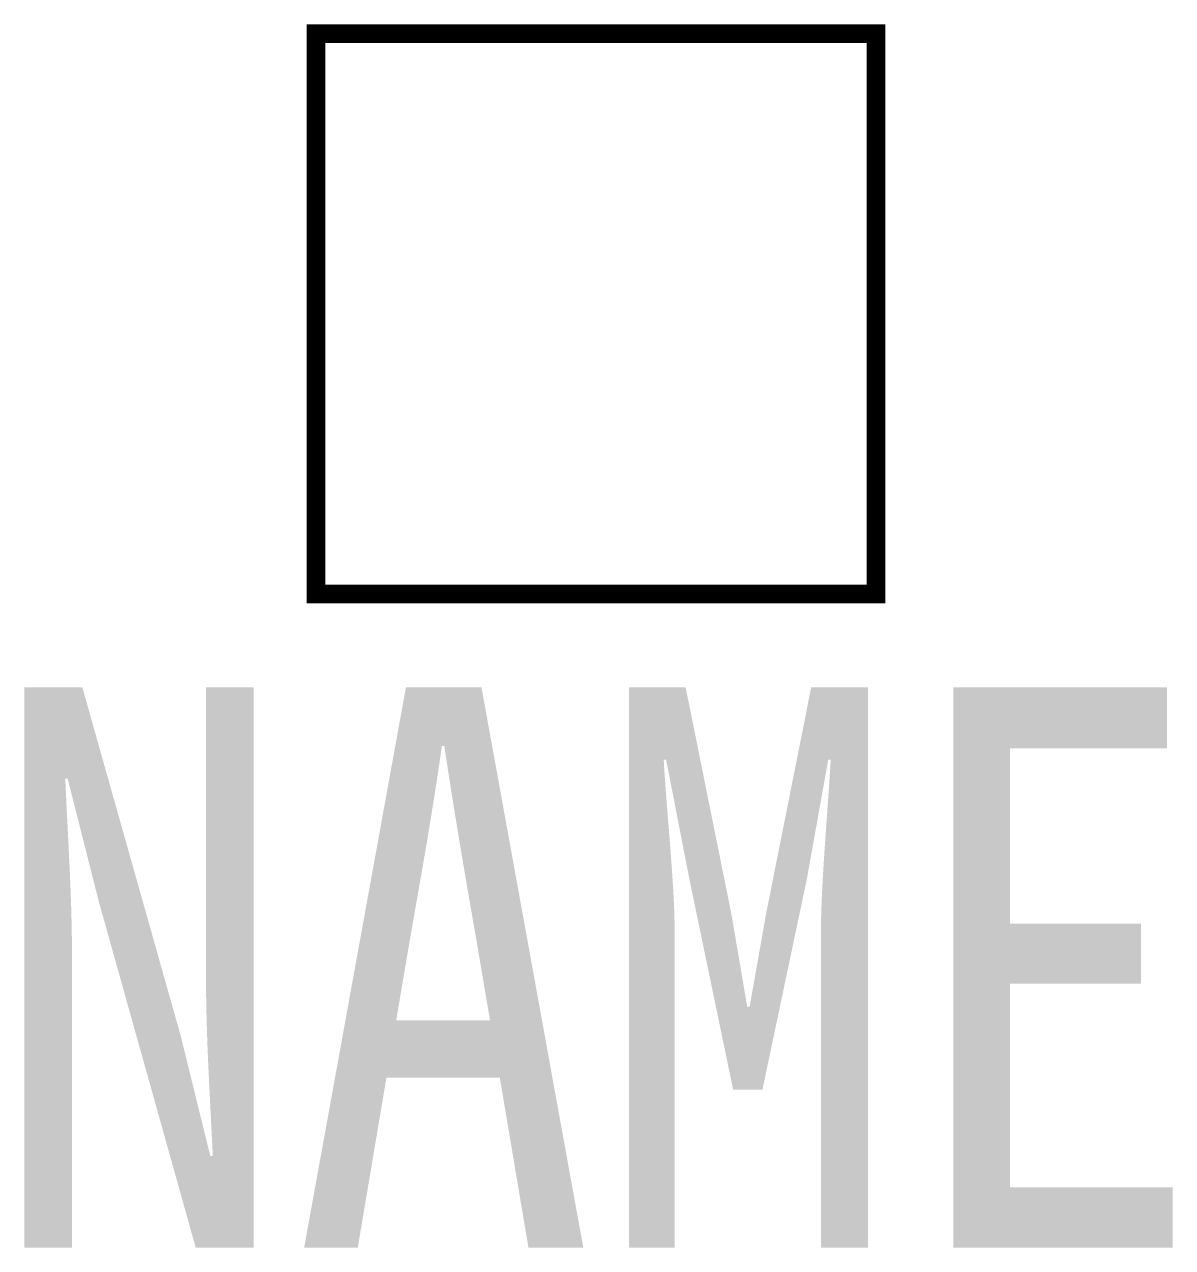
# Model space of a CAD drawing. Header units: inches. Extents: x -3.06 to 3.09, y -5 to 1.55.
import ezdxf
from ezdxf.enums import TextEntityAlignment as Align

# ---------------------------------------------------------------- set-up
doc = ezdxf.new("R2010")
doc.units = ezdxf.units.IN
doc.header["$MEASUREMENT"] = 0
doc.styles.add('HZ', font='', dxfattribs={"width": 0.8})
doc.styles.get('HZ').set_extended_font_data('SimSun')

msp = doc.modelspace()

# ---------------------------------------------------------------- linework, layer by layer
at = {"color": 3, "const_width": 0.1}
msp.add_lwpolyline([(-1.5, 1.5), (-1.5, -1.5), (1.5, -1.5), (1.5, 1.5)], close=True, dxfattribs=at)

# ---------------------------------------------------------------- texts
at = {"style": 'HZ', "width": 0.8}
msp.add_attdef('NAME', text='VB000', height=3, dxfattribs=at).set_placement((0, -3.5), align=Align.MIDDLE_CENTER)

doc.saveas('drawing.dxf')
